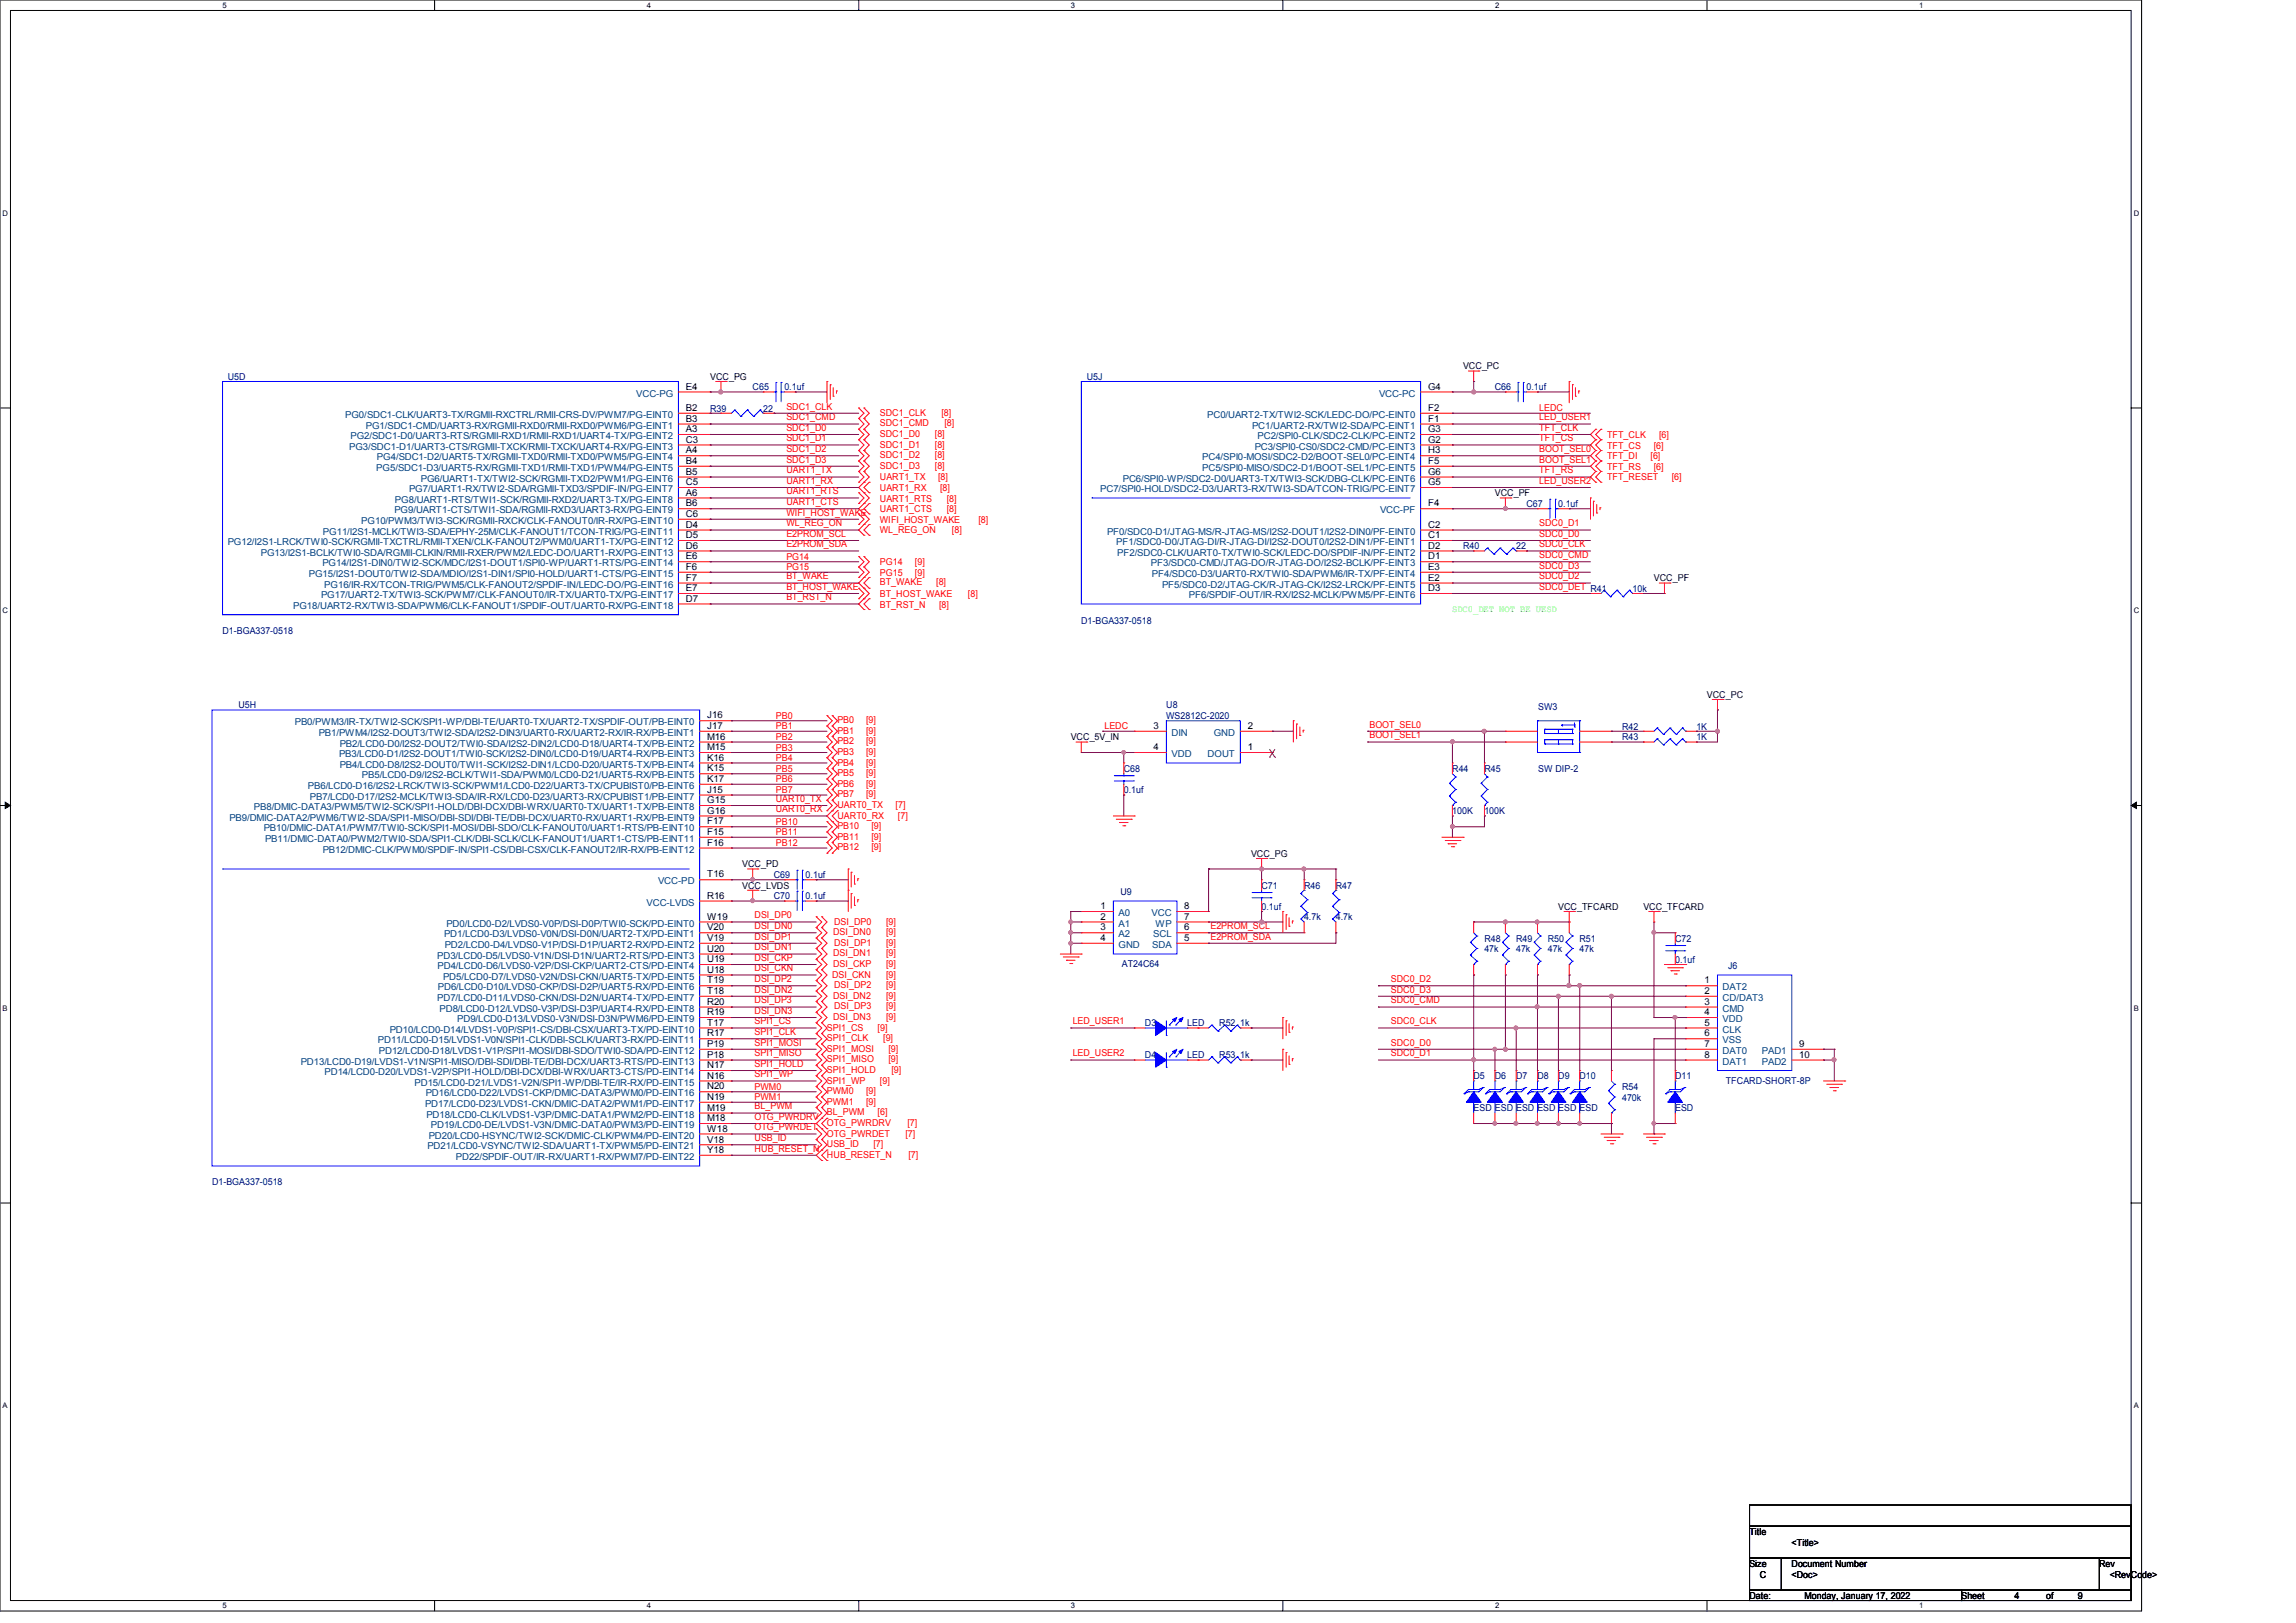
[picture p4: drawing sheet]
<svg xmlns="http://www.w3.org/2000/svg" width="297mm" height="210mm" viewBox="0 0 297 210" stroke-linecap="round" stroke-linejoin="round" font-family="sans-serif">
<defs><g id="words">
<g font-size="1.2">
<text x="189.3" y="47.8">VCC_PC</text>
<text x="88.7" y="50.4">E4</text>
<text x="88.7" y="53.2">B2</text>
<text x="91.9" y="49.1">VCC_PG</text>
<text x="184.7" y="53.2">F2</text>
<text x="184.7" y="50.4">G4</text>
<text x="88.7" y="54.6">B3</text>
<text x="88.7" y="55.9">A3</text>
<text x="88.7" y="57.3">C3</text>
<text x="88.7" y="58.7">A4</text>
<text x="184.7" y="54.6">F1</text>
<text x="184.7" y="55.9">G3</text>
<text x="184.7" y="57.3">G2</text>
<text x="184.7" y="58.7">H3</text>
<text x="88.7" y="60">B4</text>
<text x="88.7" y="61.4">B5</text>
<text x="88.7" y="62.8">C5</text>
<text x="88.7" y="64.1">A6</text>
<text x="88.7" y="65.5">B6</text>
<text x="184.7" y="60">F5</text>
<text x="184.7" y="61.4">G6</text>
<text x="184.7" y="62.8">G5</text>
<text x="184.7" y="65.5">F4</text>
<text x="193.4" y="64.2">VCC_PF</text>
<text x="88.7" y="66.9">C6</text>
<text x="88.7" y="68.3">D4</text>
<text x="88.7" y="69.6">D5</text>
<text x="88.7" y="71">D6</text>
<text x="184.7" y="68.3">C2</text>
<text x="184.7" y="69.6">C1</text>
<text x="184.7" y="71">D2</text>
<text x="88.7" y="72.4">E6</text>
<text x="88.7" y="73.7">F6</text>
<text x="88.7" y="75.1">F7</text>
<text x="88.7" y="76.5">E7</text>
<text x="88.7" y="77.9">D7</text>
<text x="184.7" y="72.4">D1</text>
<text x="184.7" y="73.7">E3</text>
<text x="184.7" y="75.1">E2</text>
<text x="184.7" y="76.5">D3</text>
<text x="213.9" y="75.2">VCC_PF</text>
<text x="91.5" y="93">J16</text>
<text x="91.5" y="94.3">J17</text>
<text x="91.5" y="95.7">M16</text>
<text x="138.5" y="95.8">VCC_5V_IN</text>
<text x="149.2" y="94.3">3</text>
<text x="161.4" y="94.3">2</text>
<text x="220.8" y="90.3">VCC_PC</text>
<text x="91.5" y="97.1">M15</text>
<text x="91.5" y="98.4">K16</text>
<text x="91.5" y="99.8">K15</text>
<text x="91.5" y="101.2">K17</text>
<text x="149.2" y="97.1">4</text>
<text x="161.4" y="97.1">1</text>
<text x="91.5" y="106.7">F17</text>
<text x="91.5" y="102.6">J15</text>
<text x="91.5" y="103.9">G15</text>
<text x="91.5" y="105.3">G16</text>
<text x="91.5" y="108">F15</text>
<text x="91.5" y="109.4">F16</text>
<text x="91.5" y="113.5">T16</text>
<text x="96" y="112.2">VCC_PD</text>
<text x="161.8" y="110.9">VCC_PG</text>
<text x="91.5" y="119">W19</text>
<text x="91.5" y="116.3">R16</text>
<text x="96" y="115">VCC_LVDS</text>
<text x="142.4" y="117.6">1</text>
<text x="142.4" y="119">2</text>
<text x="153.2" y="119">7</text>
<text x="153.2" y="117.6">8</text>
<text x="201.6" y="117.7">VCC_TFCARD</text>
<text x="212.6" y="117.7">VCC_TFCARD</text>
<text x="91.5" y="120.4">V20</text>
<text x="91.5" y="121.8">V19</text>
<text x="91.5" y="123.1">U20</text>
<text x="91.5" y="124.5">U19</text>
<text x="91.5" y="125.9">U18</text>
<text x="142.4" y="120.4">3</text>
<text x="142.4" y="121.8">4</text>
<text x="153.2" y="121.8">5</text>
<text x="153.2" y="120.4">6</text>
<text x="91.5" y="127.3">T19</text>
<text x="91.5" y="128.6">T18</text>
<text x="91.5" y="130">R20</text>
<text x="91.5" y="131.4">R19</text>
<text x="220.5" y="127.3">1</text>
<text x="220.5" y="128.6">2</text>
<text x="220.5" y="130">3</text>
<text x="220.5" y="131.4">4</text>
<text x="91.5" y="132.7">T17</text>
<text x="91.5" y="134.1">R17</text>
<text x="91.5" y="135.5">P19</text>
<text x="91.5" y="136.9">P18</text>
<text x="220.5" y="132.7">5</text>
<text x="220.5" y="134.1">6</text>
<text x="220.5" y="135.5">7</text>
<text x="220.5" y="136.9">8</text>
<text x="232.7" y="135.5">9</text>
<text x="232.7" y="136.9">10</text>
<text x="91.5" y="138.2">N17</text>
<text x="91.5" y="139.6">N16</text>
<text x="91.5" y="141">N20</text>
<text x="91.5" y="142.3">N19</text>
<text x="91.5" y="143.7">M19</text>
<text x="91.5" y="145.1">M18</text>
<text x="91.5" y="146.4">W18</text>
<text x="91.5" y="147.8">V18</text>
<text x="91.5" y="149.2">Y18</text>
<text x="226.3" y="198.6">Title</text>
<text x="226.3" y="202.7">Size</text>
<text x="231.8" y="202.7">Document Number</text>
<text x="231.8" y="200">&lt;Title&gt;</text>
<text x="271.5" y="202.7">Rev</text>
<text x="226.3" y="206.9">Date:</text>
<text x="227.6" y="204.1">C</text>
<text x="231.8" y="204.1">&lt;Doc&gt;</text>
<text x="233.4" y="206.9">Monday, January 17, 2022</text>
<text x="253.7" y="206.9">Sheet</text>
<text x="260.6" y="206.9">4</text>
<text x="264.7" y="206.9">of</text>
<text x="268.8" y="206.9">9</text>
<text x="272.9" y="204.1">&lt;RevCode&gt;</text>
</g>
<g font-size="1.2" fill="#000080">
<text x="29.5" y="49.1">U5D</text>
<text x="91.9" y="53.3">R39</text>
<text x="97.4" y="50.5">C65</text>
<text x="98.7" y="53.3">22</text>
<text x="101.5" y="50.5">0.1uf</text>
<text x="140.6" y="49.1">U5J</text>
<text x="193.4" y="50.5">C66</text>
<text x="197.5" y="50.5">0.1uf</text>
<text x="197.5" y="65.6">C67</text>
<text x="201.6" y="65.6">0.1uf</text>
<text x="189.3" y="71.1">R40</text>
<text x="196.1" y="71.1">22</text>
<text x="211.2" y="76.6">10k</text>
<text x="28.8" y="82">D1-BGA337-0518</text>
<text x="139.9" y="80.7">D1-BGA337-0518</text>
<text x="30.9" y="91.7">U5H</text>
<text x="150.9" y="91.7">U8</text>
<text x="150.9" y="93">WS2812C-2020</text>
<text x="199" y="91.9">SW3</text>
<text x="209.8" y="95.8">R43</text>
<text x="209.8" y="94.4">R42</text>
<text x="219.4" y="95.8">1K</text>
<text x="219.4" y="94.4">1K</text>
<text x="145.4" y="99.9">C68</text>
<text x="187.9" y="99.9">R44</text>
<text x="192" y="99.9">R45</text>
<text x="199" y="99.9">SW DIP-2</text>
<text x="145.4" y="102.6">0.1uf</text>
<text x="187.9" y="105.4">100K</text>
<text x="192" y="105.4">100K</text>
<text x="100.1" y="113.6">C69</text>
<text x="104.2" y="113.6">0.1uf</text>
<text x="100.1" y="116.3">C70</text>
<text x="104.2" y="116.3">0.1uf</text>
<text x="144.9" y="115.8">U9</text>
<text x="163.2" y="115">C71</text>
<text x="163.2" y="117.7">0.1uf</text>
<text x="168.7" y="115">R46</text>
<text x="168.7" y="119.1">4.7k</text>
<text x="172.8" y="115">R47</text>
<text x="172.8" y="119.1">4.7k</text>
<text x="145.1" y="125.1">AT24C64</text>
<text x="192" y="121.8">R48</text>
<text x="192" y="123.2">47k</text>
<text x="196.1" y="121.8">R49</text>
<text x="196.1" y="123.2">47k</text>
<text x="200.2" y="121.8">R50</text>
<text x="200.2" y="123.2">47k</text>
<text x="204.3" y="121.8">R51</text>
<text x="204.3" y="123.2">47k</text>
<text x="216.7" y="121.8">C72</text>
<text x="216.7" y="124.6">0.1uf</text>
<text x="223.5" y="125.4">J6</text>
<text x="148.1" y="132.8">D3</text>
<text x="148.1" y="136.9">D4</text>
<text x="153.6" y="132.8">LED</text>
<text x="153.6" y="136.9">LED</text>
<text x="157.7" y="132.8">R52</text>
<text x="157.7" y="136.9">R53</text>
<text x="160.4" y="132.8">1k</text>
<text x="160.4" y="136.9">1k</text>
<text x="190.6" y="139.7">D5</text>
<text x="190.6" y="143.8">ESD ESD ESD ESD ESD ESD</text>
<text x="193.4" y="139.7">D6</text>
<text x="196.1" y="139.7">D7</text>
<text x="198.9" y="139.7">D8</text>
<text x="201.6" y="139.7">D9</text>
<text x="204.3" y="139.7">D10</text>
<text x="209.8" y="141">R54</text>
<text x="209.8" y="142.4">470k</text>
<text x="216.7" y="139.7">D11</text>
<text x="216.7" y="143.8">ESD</text>
<text x="223.2" y="140.2">TFCARD-SHORT-8P</text>
<text x="27.4" y="153.4">D1-BGA337-0518</text>
</g>
<g font-size="1.2" fill="#004080">
<text x="82.3" y="51.3">VCC-PG</text>
<text x="178.4" y="51.3">VCC-PC</text>
<text x="44.7" y="54.1">PG0/SDC1-CLK/UART3-TX/RGMII-RXCTRL/RMII-CRS-DV/PWM7/PG-EINT0</text>
<text x="45.2" y="58.2">PG3/SDC1-D1/UART3-CTS/RGMII-TXCK/RMII-TXCK/UART4-RX/PG-EINT3</text>
<text x="45.3" y="56.8">PG2/SDC1-D0/UART3-RTS/RGMII-RXD1/RMII-RXD1/UART4-TX/PG-EINT2</text>
<text x="47.3" y="55.5">PG1/SDC1-CMD/UART3-RX/RGMII-RXD0/RMII-RXD0/PWM6/PG-EINT1</text>
<text x="48.8" y="59.6">PG4/SDC1-D2/UART5-TX/RGMII-TXD0/RMII-TXD0/PWM5/PG-EINT4</text>
<text x="155.5" y="59.6">PC4/SPI0-MOSI/SDC2-D2/BOOT-SEL0/PC-EINT4</text>
<text x="156.2" y="54.1">PC0/UART2-TX/TWI2-SCK/LEDC-DO/PC-EINT0</text>
<text x="162" y="55.5">PC1/UART2-RX/TWI2-SDA/PC-EINT1</text>
<text x="162.3" y="58.2">PC3/SPI0-CS0/SDC2-CMD/PC-EINT3</text>
<text x="162.7" y="56.8">PC2/SPI0-CLK/SDC2-CLK/PC-EINT2</text>
<text x="48.7" y="60.9">PG5/SDC1-D3/UART5-RX/RGMII-TXD1/RMII-TXD1/PWM4/PG-EINT5</text>
<text x="51.1" y="65">PG8/UART1-RTS/TWI1-SCK/RGMII-RXD2/UART3-TX/PG-EINT8</text>
<text x="52.9" y="63.7">PG7/UART1-RX/TWI2-SDA/RGMII-TXD3/SPDIF-IN/PG-EINT7</text>
<text x="54.4" y="62.3">PG6/UART1-TX/TWI2-SCK/RGMII-TXD2/PWM1/PG-EINT6</text>
<text x="142.3" y="63.7">PC7/SPI0-HOLD/SDC2-D3/UART3-RX/TWI3-SDA/TCON-TRIG/PC-EINT7</text>
<text x="145.2" y="62.3">PC6/SPI0-WP/SDC2-D0/UART3-TX/TWI3-SCK/DBG-CLK/PC-EINT6</text>
<text x="155.5" y="60.9">PC5/SPI0-MISO/SDC2-D1/BOOT-SEL1/PC-EINT5</text>
<text x="29.5" y="70.5">PG12/I2S1-LRCK/TWI0-SCK/RGMII-TXCTRL/RMII-TXEN/CLK-FANOUT2/PWM0/UART1-TX/PG-EINT12</text>
<text x="33.7" y="71.9">PG13/I2S1-BCLK/TWI0-SDA/RGMII-CLKIN/RMII-RXER/PWM2/LEDC-DO/UART1-RX/PG-EINT13</text>
<text x="41.8" y="69.2">PG11/I2S1-MCLK/TWI3-SDA/EPHY-25M/CLK-FANOUT1/TCON-TRIG/PG-EINT11</text>
<text x="46.7" y="67.8">PG10/PWM3/TWI3-SCK/RGMII-RXCK/CLK-FANOUT0/IR-RX/PG-EINT10</text>
<text x="51" y="66.4">PG9/UART1-CTS/TWI1-SDA/RGMII-RXD3/UART3-RX/PG-EINT9</text>
<text x="143.2" y="69.2">PF0/SDC0-D1/JTAG-MS/R-JTAG-MS/I2S2-DOUT1/I2S2-DIN0/PF-EINT0</text>
<text x="144.4" y="70.5">PF1/SDC0-D0/JTAG-DI/R-JTAG-DI/I2S2-DOUT0/I2S2-DIN1/PF-EINT1</text>
<text x="144.5" y="71.9">PF2/SDC0-CLK/UART0-TX/TWI0-SCK/LEDC-DO/SPDIF-IN/PF-EINT2</text>
<text x="178.5" y="66.4">VCC-PF</text>
<text x="40" y="74.6">PG15/I2S1-DOUT0/TWI2-SDA/MDIO/I2S1-DIN1/SPI0-HOLD/UART1-CTS/PG-EINT15</text>
<text x="41.5" y="77.4">PG17/UART2-TX/TWI3-SCK/PWM7/CLK-FANOUT0/IR-TX/UART0-TX/PG-EINT17</text>
<text x="41.7" y="73.3">PG14/I2S1-DIN0/TWI2-SCK/MDC/I2S1-DOUT1/SPI0-WP/UART1-RTS/PG-EINT14</text>
<text x="42" y="76">PG16/IR-RX/TCON-TRIG/PWM5/CLK-FANOUT2/SPDIF-IN/LEDC-DO/PG-EINT16</text>
<text x="148.9" y="73.3">PF3/SDC0-CMD/JTAG-DO/R-JTAG-DO/I2S2-BCLK/PF-EINT3</text>
<text x="149" y="74.6">PF4/SDC0-D3/UART0-RX/TWI0-SDA/PWM6/IR-TX/PF-EINT4</text>
<text x="150.3" y="76">PF5/SDC0-D2/JTAG-CK/R-JTAG-CK/I2S2-LRCK/PF-EINT5</text>
<text x="153.8" y="77.4">PF6/SPDIF-OUT/IR-RX/I2S2-MCLK/PWM5/PF-EINT6</text>
<text x="37.9" y="78.7">PG18/UART2-RX/TWI3-SDA/PWM6/CLK-FANOUT1/SPDIF-OUT/UART0-RX/PG-EINT18</text>
<text x="38.1" y="93.9">PB0/PWM3/IR-TX/TWI2-SCK/SPI1-WP/DBI-TE/UART0-TX/UART2-TX/SPDIF-OUT/PB-EINT0</text>
<text x="41.2" y="95.2">PB1/PWM4/I2S2-DOUT3/TWI2-SDA/I2S2-DIN3/UART0-RX/UART2-RX/IR-RX/PB-EINT1</text>
<text x="151.5" y="95.2">DIN</text>
<text x="157" y="95.2">GND</text>
<text x="43.9" y="98">PB3/LCD0-D1/I2S2-DOUT1/TWI0-SCK/I2S2-DIN0/LCD0-D19/UART4-RX/PB-EINT3</text>
<text x="43.9" y="96.6">PB2/LCD0-D0/I2S2-DOUT2/TWI0-SDA/I2S2-DIN2/LCD0-D18/UART4-TX/PB-EINT2</text>
<text x="43.9" y="99.3">PB4/LCD0-D8/I2S2-DOUT0/TWI1-SCK/I2S2-DIN1/LCD0-D20/UART5-TX/PB-EINT4</text>
<text x="46.8" y="100.7">PB5/LCD0-D9/I2S2-BCLK/TWI1-SDA/PWM0/LCD0-D21/UART5-RX/PB-EINT5</text>
<text x="151.5" y="98">VDD</text>
<text x="156.2" y="98">DOUT</text>
<text x="29.7" y="106.2">PB9/DMIC-DATA2/PWM6/TWI2-SDA/SPI1-MISO/DBI-SDI/DBI-TE/DBI-DCX/UART0-RX/UART1-RX/PB-EINT9</text>
<text x="32.8" y="104.8">PB8/DMIC-DATA3/PWM5/TWI2-SCK/SPI1-HOLD/DBI-DCX/DBI-WRX/UART0-TX/UART1-TX/PB-EINT8</text>
<text x="34.1" y="107.6">PB10/DMIC-DATA1/PWM7/TWI0-SCK/SPI1-MOSI/DBI-SDO/CLK-FANOUT0/UART1-RTS/PB-EINT10</text>
<text x="39.8" y="102.1">PB6/LCD0-D16/I2S2-LRCK/TWI3-SCK/PWM1/LCD0-D22/UART3-TX/CPUBIST0/PB-EINT6</text>
<text x="40.1" y="103.5">PB7/LCD0-D17/I2S2-MCLK/TWI3-SDA/IR-RX/LCD0-D23/UART3-RX/CPUBIST1/PB-EINT7</text>
<text x="34.3" y="108.9">PB11/DMIC-DATA0/PWM2/TWI0-SDA/SPI1-CLK/DBI-SCLK/CLK-FANOUT1/UART1-CTS/PB-EINT11</text>
<text x="41.7" y="110.3">PB12/DMIC-CLK/PWM0/SPDIF-IN/SPI1-CS/DBI-CSX/CLK-FANOUT2/IR-RX/PB-EINT12</text>
<text x="57.7" y="119.9">PD0/LCD0-D2/LVDS0-V0P/DSI-D0P/TWI0-SCK/PD-EINT0</text>
<text x="83.6" y="117.2">VCC-LVDS</text>
<text x="85.1" y="114.4">VCC-PD</text>
<text x="144.7" y="118.5">A0</text>
<text x="144.7" y="119.9">A1</text>
<text x="149" y="118.5">VCC</text>
<text x="149.5" y="119.9">WP</text>
<text x="56.6" y="124">PD3/LCD0-D5/LVDS0-V1N/DSI-D1N/UART2-RTS/PD-EINT3</text>
<text x="56.6" y="125.4">PD4/LCD0-D6/LVDS0-V2P/DSI-CKP/UART2-CTS/PD-EINT4</text>
<text x="57.4" y="121.3">PD1/LCD0-D3/LVDS0-V0N/DSI-D0N/UART2-TX/PD-EINT1</text>
<text x="57.5" y="122.6">PD2/LCD0-D4/LVDS0-V1P/DSI-D1P/UART2-RX/PD-EINT2</text>
<text x="144.7" y="121.3">A2</text>
<text x="144.7" y="122.6">GND</text>
<text x="149" y="122.6">SDA</text>
<text x="149.2" y="121.3">SCL</text>
<text x="56.6" y="129.5">PD7/LCD0-D11/LVDS0-CKN/DSI-D2N/UART4-TX/PD-EINT7</text>
<text x="56.6" y="128.1">PD6/LCD0-D10/LVDS0-CKP/DSI-D2P/UART5-RX/PD-EINT6</text>
<text x="56.9" y="130.9">PD8/LCD0-D12/LVDS0-V3P/DSI-D3P/UART4-RX/PD-EINT8</text>
<text x="57.3" y="126.7">PD5/LCD0-D7/LVDS0-V2N/DSI-CKN/UART5-TX/PD-EINT5</text>
<text x="222.8" y="128.1">DAT2</text>
<text x="222.8" y="129.5">CD/DAT3</text>
<text x="222.8" y="130.9">CMD</text>
<text x="38.9" y="137.8">PD13/LCD0-D19/LVDS1-V1N/SPI1-MISO/DBI-SDI/DBI-TE/DBI-DCX/UART3-RTS/PD-EINT13</text>
<text x="48.9" y="135">PD11/LCD0-D15/LVDS1-V0N/SPI1-CLK/DBI-SCLK/UART3-RX/PD-EINT11</text>
<text x="49" y="136.4">PD12/LCD0-D18/LVDS1-V1P/SPI1-MOSI/DBI-SDO/TWI0-SDA/PD-EINT12</text>
<text x="50.4" y="133.6">PD10/LCD0-D14/LVDS1-V0P/SPI1-CS/DBI-CSX/UART3-TX/PD-EINT10</text>
<text x="59.1" y="132.2">PD9/LCD0-D13/LVDS0-V3N/DSI-D3N/PWM6/PD-EINT9</text>
<text x="222.8" y="132.2">VDD</text>
<text x="222.8" y="133.6">CLK</text>
<text x="222.8" y="135">VSS</text>
<text x="222.8" y="136.4">DAT0</text>
<text x="222.8" y="137.8">DAT1</text>
<text x="227.9" y="136.4">PAD1</text>
<text x="227.9" y="137.8">PAD2</text>
<text x="42" y="139.1">PD14/LCD0-D20/LVDS1-V2P/SPI1-HOLD/DBI-DCX/DBI-WRX/UART3-CTS/PD-EINT14</text>
<text x="53.6" y="140.5">PD15/LCD0-D21/LVDS1-V2N/SPI1-WP/DBI-TE/IR-RX/PD-EINT15</text>
<text x="55" y="143.2">PD17/LCD0-D23/LVDS1-CKN/DMIC-DATA2/PWM1/PD-EINT17</text>
<text x="55.1" y="141.9">PD16/LCD0-D22/LVDS1-CKP/DMIC-DATA3/PWM0/PD-EINT16</text>
<text x="55.2" y="144.6">PD18/LCD0-CLK/LVDS1-V3P/DMIC-DATA1/PWM2/PD-EINT18</text>
<text x="55.3" y="148.7">PD21/LCD0-VSYNC/TWI2-SDA/UART1-TX/PWM5/PD-EINT21</text>
<text x="55.5" y="147.3">PD20/LCD0-HSYNC/TWI2-SCK/DMIC-CLK/PWM4/PD-EINT20</text>
<text x="55.8" y="146">PD19/LCD0-DE/LVDS1-V3N/DMIC-DATA0/PWM3/PD-EINT19</text>
<text x="59" y="150.1">PD22/SPDIF-OUT/IR-RX/UART1-RX/PWM7/PD-EINT22</text>
</g>
<g font-size="1.2" fill="#f00">
<text x="101.7" y="53">SDC1_CLK</text>
<text x="113.8" y="53.8">SDC1_CLK</text>
<text x="121.8" y="53.8">[8]</text>
<text x="199.1" y="53.2">LEDC</text>
<text x="101.7" y="54.4">SDC1_CMD</text>
<text x="101.7" y="55.8">SDC1_D0</text>
<text x="101.7" y="57.1">SDC1_D1</text>
<text x="101.7" y="58.5">SDC1_D2</text>
<text x="101.7" y="59.9">SDC1_D3</text>
<text x="113.8" y="55.2">SDC1_CMD</text>
<text x="113.8" y="56.6">SDC1_D0</text>
<text x="113.8" y="57.9">SDC1_D1</text>
<text x="113.8" y="59.3">SDC1_D2</text>
<text x="120.9" y="56.6">[8]</text>
<text x="120.9" y="57.9">[8]</text>
<text x="120.9" y="59.3">[8]</text>
<text x="122.2" y="55.2">[8]</text>
<text x="199.1" y="55.8">TFT_CLK</text>
<text x="199.1" y="57.1">TFT_CS</text>
<text x="199.1" y="58.5">BOOT_SEL0</text>
<text x="199.1" y="59.9">BOOT_SEL1</text>
<text x="199.1" y="54.4">LED_USER1</text>
<text x="207.9" y="58">TFT_CS</text>
<text x="207.9" y="56.7">TFT_CLK</text>
<text x="207.9" y="59.4">TFT_DI</text>
<text x="213.5" y="59.4">[6]</text>
<text x="213.9" y="58">[6]</text>
<text x="214.6" y="56.7">[6]</text>
<text x="101.7" y="61.3">UART1_TX</text>
<text x="101.7" y="62.6">UART1_RX</text>
<text x="101.7" y="64">UART1_RTS</text>
<text x="101.7" y="65.4">UART1_CTS</text>
<text x="113.8" y="60.7">SDC1_D3</text>
<text x="113.8" y="63.5">UART1_RX</text>
<text x="113.8" y="62.1">UART1_TX</text>
<text x="113.8" y="64.9">UART1_RTS</text>
<text x="120.9" y="60.7">[8]</text>
<text x="121.4" y="62.1">[8]</text>
<text x="121.6" y="63.5">[8]</text>
<text x="122.5" y="64.9">[8]</text>
<text x="199.1" y="61.3">TFT_RS</text>
<text x="199.1" y="62.6">LED_USER2</text>
<text x="207.9" y="60.8">TFT_RS</text>
<text x="207.9" y="62.1">TFT_RESET</text>
<text x="213.9" y="60.8">[6]</text>
<text x="216.3" y="62.1">[6]</text>
<text x="101.7" y="68.1">WL_REG_ON</text>
<text x="101.7" y="66.7">WIFI_HOST_WAKE</text>
<text x="101.7" y="69.5">E2PROM_SCL</text>
<text x="101.7" y="70.8">E2PROM_SDA</text>
<text x="113.8" y="66.3">UART1_CTS</text>
<text x="113.8" y="69">WL_REG_ON</text>
<text x="113.8" y="67.6">WIFI_HOST_WAKE</text>
<text x="122.5" y="66.3">[8]</text>
<text x="123.1" y="69">[8]</text>
<text x="126.6" y="67.6">[8]</text>
<text x="199.1" y="68.1">SDC0_D1</text>
<text x="199.1" y="69.5">SDC0_D0</text>
<text x="199.1" y="70.8">SDC0_CLK</text>
<text x="101.7" y="77.7">BT_RST_N</text>
<text x="101.7" y="75">BT_WAKE</text>
<text x="101.7" y="76.3">BT_HOST_WAKE</text>
<text x="101.7" y="72.4">PG14</text>
<text x="101.7" y="73.8">PG15</text>
<text x="113.8" y="75.7">BT_WAKE</text>
<text x="113.8" y="77.3">BT_HOST_WAKE</text>
<text x="113.8" y="73.2">PG14</text>
<text x="113.8" y="74.5">PG15</text>
<text x="118.4" y="73.2">[9]</text>
<text x="118.4" y="74.5">[9]</text>
<text x="121.1" y="75.7">[8]</text>
<text x="125.2" y="77.3">[8]</text>
<text x="199.1" y="72.2">SDC0_CMD</text>
<text x="199.1" y="73.6">SDC0_D3</text>
<text x="199.1" y="75">SDC0_D2</text>
<text x="199.1" y="76.3">SDC0_DET R41</text>
<text x="113.8" y="78.6">BT_RST_N</text>
<text x="121.5" y="78.6">[8]</text>
<text x="100.4" y="93">PB0</text>
<text x="100.4" y="94.4">PB1</text>
<text x="100.4" y="95.8">PB2</text>
<text x="108.3" y="93.6">PB0</text>
<text x="108.3" y="95">PB1</text>
<text x="112" y="93.6">[9]</text>
<text x="112" y="95">[9]</text>
<text x="142.9" y="94.4">LEDC</text>
<text x="177.1" y="94.1">BOOT_SEL0</text>
<text x="177.1" y="95.5">BOOT_SEL1</text>
<text x="100.4" y="97.1">PB3</text>
<text x="100.4" y="98.5">PB4</text>
<text x="100.4" y="99.9">PB5</text>
<text x="100.4" y="101.2">PB6</text>
<text x="108.3" y="96.3">PB2</text>
<text x="108.3" y="97.7">PB3</text>
<text x="108.3" y="99.1">PB4</text>
<text x="108.3" y="100.4">PB5</text>
<text x="108.3" y="101.8">PB6</text>
<text x="112" y="96.3">[9]</text>
<text x="112" y="97.7">[9]</text>
<text x="112" y="99.1">[9]</text>
<text x="112" y="100.4">[9]</text>
<text x="112" y="101.8">[9]</text>
<text x="100.4" y="103.8">UART0_TX</text>
<text x="100.4" y="105.1">UART0_RX</text>
<text x="100.4" y="102.6">PB7</text>
<text x="100.4" y="106.7">PB10</text>
<text x="108.3" y="105.9">UART0_RX</text>
<text x="108.3" y="104.6">UART0_TX</text>
<text x="108.3" y="103.2">PB7</text>
<text x="108.3" y="107.3">PB10</text>
<text x="112" y="103.2">[9]</text>
<text x="112.7" y="107.3">[9]</text>
<text x="115.9" y="104.6">[7]</text>
<text x="116.2" y="105.9">[7]</text>
<text x="100.4" y="109.5">PB12</text>
<text x="100.4" y="108.1">PB11</text>
<text x="108.3" y="108.7">PB11</text>
<text x="108.3" y="110">PB12</text>
<text x="112.7" y="108.7">[9]</text>
<text x="112.7" y="110">[9]</text>
<text x="97.6" y="118.8">DSI_DP0</text>
<text x="107.9" y="119.6">DSI_DP0</text>
<text x="114.6" y="119.6">[9]</text>
<text x="97.6" y="123">DSI_DN1</text>
<text x="97.6" y="121.6">DSI_DP1</text>
<text x="97.6" y="120.2">DSI_DN0</text>
<text x="97.6" y="125.7">DSI_CKN</text>
<text x="97.6" y="124.3">DSI_CKP</text>
<text x="107.8" y="123.7">DSI_DN1</text>
<text x="107.8" y="121">DSI_DN0</text>
<text x="107.8" y="125.1">DSI_CKP</text>
<text x="107.9" y="122.4">DSI_DP1</text>
<text x="114.6" y="123.7">[9]</text>
<text x="114.6" y="122.4">[9]</text>
<text x="114.6" y="121">[9]</text>
<text x="114.6" y="125.1">[9]</text>
<text x="156.6" y="121.6">E2PROM_SDA</text>
<text x="156.6" y="120.2">E2PROM_SCL</text>
<text x="97.6" y="128.4">DSI_DN2</text>
<text x="97.6" y="127.1">DSI_DP2</text>
<text x="97.6" y="131.2">DSI_DN3</text>
<text x="97.6" y="129.8">DSI_DP3</text>
<text x="107.6" y="126.5">DSI_CKN</text>
<text x="107.8" y="129.2">DSI_DN2</text>
<text x="107.8" y="132">DSI_DN3</text>
<text x="107.9" y="127.8">DSI_DP2</text>
<text x="107.9" y="130.6">DSI_DP3</text>
<text x="114.6" y="129.2">[9]</text>
<text x="114.6" y="127.8">[9]</text>
<text x="114.6" y="132">[9]</text>
<text x="114.6" y="130.6">[9]</text>
<text x="114.6" y="126.5">[9]</text>
<text x="179.9" y="129.8">SDC0_CMD</text>
<text x="179.9" y="128.4">SDC0_D3</text>
<text x="179.9" y="127.1">SDC0_D2</text>
<text x="97.6" y="132.5">SPI1_CS</text>
<text x="97.6" y="133.9">SPI1_CLK</text>
<text x="97.6" y="135.3">SPI1_MOSI</text>
<text x="97.6" y="136.7">SPI1_MISO</text>
<text x="107" y="133.3">SPI1_CS</text>
<text x="107" y="134.7">SPI1_CLK</text>
<text x="107" y="137.5">SPI1_MISO</text>
<text x="107" y="136.1">SPI1_MOSI</text>
<text x="113.5" y="133.3">[9]</text>
<text x="114.2" y="134.7">[9]</text>
<text x="114.9" y="137.5">[9]</text>
<text x="114.9" y="136.1">[9]</text>
<text x="138.8" y="132.5">LED_USER1</text>
<text x="138.8" y="136.7">LED_USER2</text>
<text x="179.9" y="136.7">SDC0_D1</text>
<text x="179.9" y="135.3">SDC0_D0</text>
<text x="179.9" y="132.5">SDC0_CLK</text>
<text x="97.6" y="138">SPI1_HOLD</text>
<text x="97.6" y="139.4">SPI1_WP</text>
<text x="97.6" y="143.6">BL_PWM</text>
<text x="97.6" y="141">PWM0</text>
<text x="97.6" y="142.4">PWM1</text>
<text x="107" y="138.9">SPI1_HOLD</text>
<text x="107" y="140.2">SPI1_WP</text>
<text x="107" y="141.6">PWM0</text>
<text x="107" y="143">PWM1</text>
<text x="112" y="141.6">[9]</text>
<text x="112" y="143">[9]</text>
<text x="113.8" y="140.2">[9]</text>
<text x="115.3" y="138.9">[9]</text>
<text x="97.6" y="147.7">USB_ID</text>
<text x="97.6" y="144.9">OTG_PWRDRV</text>
<text x="97.6" y="146.3">OTG_PWRDET</text>
<text x="97.6" y="149">HUB_RESET_N</text>
<text x="107" y="148.4">USB_ID</text>
<text x="107" y="145.7">OTG_PWRDRV</text>
<text x="107" y="147.1">OTG_PWRDET</text>
<text x="107" y="149.8">HUB_RESET_N</text>
<text x="107" y="144.3">BL_PWM</text>
<text x="113" y="148.4">[7]</text>
<text x="113.5" y="144.3">[6]</text>
<text x="117.1" y="147.1">[7]</text>
<text x="117.4" y="145.7">[7]</text>
<text x="117.5" y="149.8">[7]</text>
</g>
<text font-size="1.2" fill="#0f0" x="187.8" y="79.2">SDC0_DET NOT BE UESD</text>
<g font-size="1">
<text x="28.8" y="1">5</text>
<text x="83.7" y="1">4</text>
<text x="138.5" y="1">3</text>
<text x="193.4" y="1">2</text>
<text x="248.3" y="1">1</text>
<text x=".3" y="27.9">D</text>
<text x="276" y="27.9">D</text>
<text x=".3" y="79.4">C</text>
<text x="276" y="79.4">C</text>
<text x=".3" y="130.8">B</text>
<text x="276" y="130.8">B</text>
<text x=".3" y="182.2">A</text>
<text x="276" y="182.2">A</text>
<text x="28.8" y="208.1">5</text>
<text x="83.7" y="208.1">4</text>
<text x="138.5" y="208.1">3</text>
<text x="193.4" y="208.1">2</text>
<text x="248.3" y="208.1">1</text>
</g>
</g></defs>
<path d="M0 0h277v208.4h-277zM1.4 1.4h274.3v205.7h-274.3z" fill="none" stroke="#000" stroke-width=".13"/>
<g fill="#fff">
<path d="M28.8 .1h.5v1.1h-.5z"/>
<path d="M28.8 207.2h.5v1.1h-.5z"/>
</g>
<path d="M56.2 0v1.4M56.2 207.1v1.3" fill="none" stroke="#000" stroke-width=".13"/>
<g fill="#fff">
<path d="M83.7 .1h.5v1.1h-.5z"/>
<path d="M83.7 207.2h.5v1.1h-.5z"/>
</g>
<path d="M111.1 0v1.4M111.1 207.1v1.3" fill="none" stroke="#000" stroke-width=".13"/>
<g fill="#fff">
<path d="M138.5 .1h.6v1.1h-.6z"/>
<path d="M138.5 207.2h.6v1.1h-.6z"/>
</g>
<path d="M165.9 0v1.4M165.9 207.1v1.3" fill="none" stroke="#000" stroke-width=".13"/>
<g fill="#fff">
<path d="M193.4 .1h.5v1.1h-.5z"/>
<path d="M193.4 207.2h.5v1.1h-.5z"/>
</g>
<path d="M220.8 0v1.4M220.8 207.1v1.3" fill="none" stroke="#000" stroke-width=".13"/>
<g fill="#fff">
<path d="M248.2 .1h.6v1.1h-.6z"/>
<path d="M248.2 207.2h.6v1.1h-.6z"/>
<path d="M.3 27.1h.8v1.1h-.8z"/>
<path d="M276 27.1h.7v1.1h-.7z"/>
<path d="M.3 78.5h.8v1.1h-.8z"/>
<path d="M276 78.5h.7v1.1h-.7z"/>
</g>
<path d="M0 52.8h1.4M275.7 52.8h1.3" fill="none" stroke="#000" stroke-width=".13"/>
<g fill="#fff">
<path d="M.3 129.9h.7v1.1h-.7z"/>
<path d="M276 129.9h.6v1.1h-.6z"/>
</g>
<path d="M0 104.2h1.4M275.7 104.2h1.3" fill="none" stroke="#000" stroke-width=".13"/>
<path d="M.7 103.8l.7 .4-.7 .4zM275.7 104.2l.7-.4v.8z" fill="#000" stroke="#000" stroke-width=".13"/>
<g fill="#fff">
<path d="M.3 181.4h.7v1.1h-.7z"/>
<path d="M276 181.4h.6v1.1h-.6z"/>
</g>
<path d="M0 155.7h1.4M275.7 155.7h1.3M226.3 194.7h49.4v2.8h-49.4zM226.3 197.5h49.4v4.1h-49.4zM226.3 201.6h4.1v4.1h-4.1zM226.3 205.7h27.4v1.4h-27.4zM230.4 201.6h41.2v4.1h-41.2zM253.7 205.7h22v1.4h-22zM271.6 201.6h4.1v4.1h-4.1z" fill="none" stroke="#000" stroke-width=".13"/>
<g fill="none" stroke="#f00" stroke-width=".13">
<path d="M87.8 53.5h4.1M87.8 50.7h4.1M87.8 54.9h4.1M87.8 56.2h4.1M87.8 57.6h4.1M87.8 59h4.1M91.9 50.7h.1M91.9 53.5h.1M91.9 54.9h.1M91.9 56.2h.1M91.9 57.6h.1M91.9 59h.1"/>
<path d="M92.6 49.4h1.3M93.3 50.7h.1M93.3 53.5h.1M93.3 49.4v1.3M93.3 53.5h1.3M93.9 49.4h.1M98.7 50.7h.1M98.7 53.5h1.4M98.7 50.7h1.4M100.1 53.5h.1M101.5 50.7h1.4M102.9 50.7h.1"/>
<path d="M107 49.4h.1M107 49.4v2.7M107.4 49.8h.1M107.4 49.8v1.9M107.8 51.3h.1M107.8 50.2v1.1M108.2 50.6h.1M108.2 50.6v.3M111.1 54.1h.1M111.1 52.8h.1M111.1 55.5h.1M111.1 56.9h.1"/>
<path d="M111.1 58.3h.1M111.1 59.6h.1M111.1 52.8l.7 .7-.7 .6M111.1 54.1l.7 .8-.7 .6M111.1 55.5l.7 .7-.7 .7M111.1 56.9l.7 .7-.7 .7M111.1 58.3l.7 .7-.7 .6M111.1 59.6l.7 .7-.7 .7M111.8 54.1h.1M111.8 52.8h.1M111.8 55.5h.1M111.8 56.9h.1"/>
<path d="M111.8 58.3h.1M111.8 59.6h.1M111.8 52.8l.6 .7-.6 .6M111.8 54.1l.6 .8-.6 .6M111.8 55.5l.6 .7-.6 .7M111.8 56.9l.6 .7-.6 .7M111.8 58.3l.6 .7-.6 .6M111.8 59.6l.6 .7-.6 .7M183.8 53.5h4.1M183.8 50.7h4.1M183.8 54.9h4.1M183.8 56.2h4.1"/>
<path d="M183.8 57.6h4.1M183.8 59h4.1M187.9 53.5h.1M187.9 54.9h.1M187.9 56.2h.1M187.9 57.6h.1M187.9 59h.1M187.9 50.7h.1M189.9 48h1.4M190.6 49.4h.1M190.6 48v1.4M191.3 48h.1"/>
<path d="M194.7 50.7h.1M194.7 50.7h1.4M197.5 50.7h1.4M198.9 50.7h.1M203 49.4h.1M203 49.4v2.7M203.4 49.8h.1M203.4 49.8v1.9M203.8 51.3h.1M203.8 50.2v1.1M204.2 50.6h.1M204.2 50.6v.3"/>
<path d="M206.4 58.3h.1M206.4 56.9h.1M206.4 55.5h.1M206.4 59.6h.1M206.4 56.9l-.7 .7 .7 .7M206.4 55.5l-.7 .7 .7 .7M206.4 58.3l-.7 .7 .7 .6M206.4 59.6l-.7 .7 .7 .7M207.1 56.9h.1M207.1 58.3h.1M207.1 55.5h.1M207.1 59.6h.1"/>
<path d="M207.1 56.9l-.7 .7 .7 .7M207.1 55.5l-.7 .7 .7 .7M207.1 58.3l-.7 .7 .7 .6M207.1 59.6l-.7 .7 .7 .7M87.8 64.4h4.1M87.8 75.4h4.1M87.8 76.8h4.1M87.8 65.8h4.1M87.8 60.3h4.1M87.8 61.7h4.1M87.8 63.1h4.1M87.8 67.2h4.1"/>
<path d="M87.8 68.6h4.1M87.8 69.9h4.1M87.8 71.3h4.1M87.8 72.7h4.1M87.8 74h4.1M87.8 78.1h4.1M91.9 60.3h.1M91.9 61.7h.1M91.9 63.1h.1M91.9 64.4h.1M91.9 65.8h.1M91.9 67.2h.1"/>
<path d="M91.9 68.6h.1M91.9 69.9h.1M91.9 71.3h.1M91.9 72.7h.1M91.9 74h.1M91.9 75.4h.1M91.9 76.8h.1M91.9 78.1h.1M111.1 61h.1M111.1 62.4h.1M111.1 65.2h.1M111.1 63.8h.1"/>
<path d="M111.1 66.5h.1M111.1 67.9h.1M111.1 76.1h.1M111.1 77.5h.1M111.1 73.4h.1M111.1 72h.1M111.1 74.7h.1M111.1 61l.7 .7-.7 .7M111.1 63.8l.7 .6-.7 .8M111.1 66.5l.7 .7-.7 .7M111.1 76.1l.7 .7-.7 .7M111.1 72l.7 .7-.7 .7"/>
<path d="M111.1 73.4l.7 .6-.7 .7M111.8 61h.1M111.8 62.4h.1M111.8 63.8h.1M111.8 65.2h.1M111.8 66.5h.1M111.8 69.3h.1M111.8 67.9h.1M111.8 78.9h.1M111.8 77.5h.1M111.8 76.1h.1M111.8 74.7h.1"/>
<path d="M111.8 73.4h.1M111.8 72h.1M111.8 61l.6 .7-1.3 1.4 1.3 1.3-.6 .8M111.8 65.2l-.7 .6 1.3 1.4-.6 .7M111.8 67.9l-.7 .7 .7 .7M111.8 74.7l-.7 .7 1.3 1.4-1.3 1.3 .7 .8M111.8 72l.6 .7-.6 .7M111.8 73.4l.6 .6-.6 .7M112.4 63.8h.1M112.4 62.4h.1M112.4 66.5h.1M112.4 65.2h.1"/>
<path d="M112.4 67.9h.1M112.4 69.3h.1M112.4 77.5h.1M112.4 78.9h.1M112.4 74.7h.1M112.4 76.1h.1M112.4 62.4l-.6 .7 .6 .7M112.4 65.2l-.6 .6 .6 .7M112.4 67.9l-.6 .7 .6 .7M112.4 77.5l-.6 .6 .6 .8M112.4 74.7l-.6 .7 .6 .7M183.8 75.4h4.1"/>
<path d="M183.8 76.8h4.1M183.8 65.8h4.1M183.8 60.3h4.1M183.8 61.7h4.1M183.8 63.1h4.1M183.8 68.6h4.1M183.8 69.9h4.1M183.8 71.3h4.1M183.8 72.7h4.1M183.8 74h4.1M187.9 60.3h.1M187.9 61.7h.1"/>
<path d="M187.9 63.1h.1M187.9 68.6h.1M187.9 69.9h.1M187.9 71.3h.1M187.9 72.7h.1M187.9 74h.1M187.9 75.4h.1M187.9 76.8h.1M187.9 65.8h.1M190.6 71.3h.1M190.6 71.3h1.4M194.1 64.4h1.4"/>
<path d="M194.7 65.8h.1M194.7 64.4v1.4M195.5 64.4h.1M196.1 71.3h1.4M197.5 71.3h.1M198.9 65.8h.1M198.9 65.8h1.3M201.6 65.8h1.4M203 65.8h.1M205.7 64.4h.1M205.7 76.8h.1M205.7 64.4v2.8"/>
<path d="M205.7 76.8h1.4M206.1 64.9h.1M206.1 64.9v1.9M206.4 61h.1M206.4 62.4h.1M206.4 61l-.7 .7 .7 .7M206.5 66.4h.1M206.5 65.3v1.1M207 65.7h.1M207 65.7v.3M207.1 61h.1M207.1 62.4h.1"/>
<path d="M207.1 61l-.7 .7 .7 .7M211.2 76.8h1.4M212.6 76.8h.1M214.6 75.4h1.4M215.3 76.8h.1M215.3 75.4v1.4M216 75.4h.1M90.5 96h4.1M90.5 97.4h4.1M90.5 94.6h4.1M90.5 93.3h4.1M90.5 98.7h4.1"/>
<path d="M94.6 93.3h.1M94.6 94.6h.1M94.6 96h.1M94.6 97.4h.1M94.6 98.7h.1M107 93.9h.1M107 92.6h.1M107 95.3h.1M107 96.7h.1M107 98h.1M107 99.4h.1M107 92.6l.7 .7-.7 .6"/>
<path d="M107 93.9l.7 .7-.7 .7M107 95.3l.7 .7-.7 .7M107 96.7l.7 .7-.7 .6M107 98l.7 .7-.7 .7M107 99.4l.7 .7-.7 .7M107.7 93.9h.1M107.7 92.6h.1M107.7 95.3h.1M107.7 96.7h.1M107.7 98h.1M107.7 99.4h.1M107.7 92.6l.6 .7-.6 .6"/>
<path d="M107.7 93.9l.6 .7-.6 .7M107.7 95.3l.6 .7-.6 .7M107.7 96.7l.6 .7-.6 .6M107.7 98l.6 .7-.6 .7M107.7 99.4l.6 .7-.6 .7M139.2 96h1.4M139.9 97.4h.1M139.9 96v1.4M140.6 96h.1M145.4 98.7h.1M145.4 98.7v1.4M146.7 94.6h.1"/>
<path d="M146.7 97.4h.1M146.7 97.4h4.2M146.7 94.6h4.2M160.4 97.4h4.2M160.4 94.6h4.2M164.6 97.4h.1M164.6 94.6h.1M167.3 93.3h.1M167.3 93.3v2.7M167.7 93.7h.1M167.7 93.7v1.9M168.1 95.2h.1"/>
<path d="M168.1 94.1v1.1M168.6 94.5h.1M168.6 94.5v.2M187.9 98.7h.1M187.9 98.7v1.4M192 98.7h.1M192 98.7v1.4M194.7 94.6h.1M194.7 96h.1M194.7 96h4.2M194.7 94.6h4.2M204.3 96h4.1"/>
<path d="M204.3 94.6h4.1M208.4 94.6h.1M208.4 96h.1M212.6 96h.1M212.6 94.6h.1M212.6 96h1.4M212.6 94.6h1.4M218.1 96h1.4M218.1 94.6h1.4M219.5 96h.1M219.5 94.6h.1M221.5 90.5h1.4"/>
<path d="M222.2 91.9h.1M222.2 90.5v1.4M222.9 90.5h.1M90.5 108.3h4.1M90.5 105.6h4.1M90.5 113.8h4.1M90.5 107h4.1M90.5 109.7h4.1M90.5 100.1h4.1M90.5 101.5h4.1M90.5 102.9h4.1M90.5 104.2h4.1"/>
<path d="M90.5 119.3h4.1M90.5 116.6h4.1M94.6 107h.1M94.6 108.3h.1M94.6 109.7h.1M94.6 100.1h.1M94.6 101.5h.1M94.6 102.9h.1M94.6 104.2h.1M94.6 105.6h.1M94.6 119.3h.1M94.6 116.6h.1"/>
<path d="M94.6 113.8h.1M96.7 112.4h1.3M96.7 115.2h1.3M97.4 113.8h.1M97.4 116.6h.1M97.4 112.4v1.4M97.4 115.2v1.4M98 112.4h.1M98 115.2h.1M101.5 113.8h.1M101.5 116.6h.1M101.5 113.8h1.4"/>
<path d="M101.5 116.6h1.4M104.2 113.8h1.4M104.2 116.6h1.4M105.6 118.6h.1M105.6 113.8h.1M105.6 116.6h.1M105.6 118.6l.7 .7-.7 .7M106.3 118.6h.1M106.3 118.6l.7 .7-.7 .7M107 104.9h.1M107 103.5h.1M107 100.8h.1"/>
<path d="M107 102.2h.1M107 107.7h.1M107 106.3h.1M107 109h.1M107 110.4h.1M107 103.5l.7 .7-.7 .7M107 100.8l.7 .7-.7 .7M107 102.2l.7 .7-.7 .6M107 106.3l.7 .7-.7 .7M107 107.7l.7 .6-.7 .7M107 109l.7 .7-.7 .7M107.7 104.9h.1"/>
<path d="M107.7 106.3h.1M107.7 103.5h.1M107.7 100.8h.1M107.7 102.2h.1M107.7 107.7h.1M107.7 109h.1M107.7 110.4h.1M107.7 103.5l.6 .7-1.3 1.4 .7 .7M107.7 100.8l.6 .7-.6 .7M107.7 102.2l.6 .7-.6 .6M107.7 106.3l.6 .7-.6 .7M107.7 107.7l.6 .6-.6 .7"/>
<path d="M107.7 109l.6 .7-.6 .7M108.3 106.3h.1M108.3 104.9h.1M108.3 104.9l-.6 .7 .6 .7M109.7 112.4h.1M109.7 115.2h.1M109.7 112.4v5.5M110.1 112.9h.1M110.1 115.6h.1M110.1 112.9v1.9M110.1 115.6v1.9M110.5 114.4h.1"/>
<path d="M110.5 117.1h.1M110.5 113.3v1.1M110.5 116v1.1M111 113.7h.1M111 116.4h.1M111 113.7v.3M111 116.4v.3M139.9 117.9h.1M139.9 119.3h.1M139.9 117.9h4.1M139.9 119.3h4.1M144 105.6h2.7"/>
<path d="M144.4 106h1.9M144.8 106.4h.1M144.8 106.4h1.1M145.2 106.8h.3M145.4 102.9h.1M145.4 101.5v1.4M145.5 106.8h.1M146.3 106h.1M146.7 105.6h.1M152.2 117.9h4.1M152.2 119.3h4.1M156.3 119.3h.1"/>
<path d="M156.3 117.9h.1M162.5 111.1h1.4M163.2 112.4h.1M163.2 113.8h.1M163.2 117.9h.1M163.2 111.1v1.3M163.2 113.8v1.4M163.2 116.6v1.3M163.9 111.1h.1M165.9 117.9h.1M165.9 117.9v2.8M166.4 118.4h.1"/>
<path d="M166.4 118.4v1.9M166.8 119.8h.1M166.8 118.7v1.1M167.2 119.2h.1M167.2 119.2v.3M168.7 113.8h.1M168.7 113.8v1.4M168.7 119.3v1.4M172.8 113.8h.1M172.8 113.8v1.4M172.8 119.3v1.4M186.5 108.3h2.8"/>
<path d="M186.9 108.8h1.9M187.3 109.2h.1M187.3 109.2h1.1M187.7 109.6h.3M187.9 105.6h.1M187.9 104.2v1.4M188 109.6h.1M188.8 108.8h.1M189.3 108.3h.1M190.6 119.3h.1M190.6 119.3v1.4M192 105.6h.1"/>
<path d="M192 104.2v1.4M194.7 119.3h.1M194.7 119.3v1.4M198.9 119.3h.1M198.9 119.3v1.4M202.3 117.9h1.4M203 119.3h.1M203 117.9v2.8M203.7 117.9h.1M213.3 117.9h1.3M214 119.3h.1M214 117.9v1.4"/>
<path d="M214.6 117.9h.1M90.5 139.9h4.1M90.5 123.4h4.1M90.5 124.8h4.1M90.5 120.7h4.1M90.5 133h4.1M90.5 134.4h4.1M90.5 135.8h4.1M90.5 137.2h4.1M90.5 138.5h4.1M90.5 122h4.1M90.5 126.2h4.1"/>
<path d="M90.5 127.6h4.1M90.5 128.9h4.1M90.5 130.3h4.1M90.5 131.7h4.1M94.6 120.7h.1M94.6 133h.1M94.6 134.4h.1M94.6 135.8h.1M94.6 137.2h.1M94.6 138.5h.1M94.6 139.9h.1M94.6 122h.1"/>
<path d="M94.6 123.4h.1M94.6 124.8h.1M94.6 126.2h.1M94.6 127.6h.1M94.6 128.9h.1M94.6 130.3h.1M94.6 131.7h.1M105.6 129.6h.1M105.6 128.2h.1M105.6 126.9h.1M105.6 132.3h.1M105.6 131h.1"/>
<path d="M105.6 124.1h.1M105.6 122.7h.1M105.6 121.4h.1M105.6 120h.1M105.6 125.5h.1M105.6 133.7h.1M105.6 135.1h.1M105.6 137.8h.1M105.6 136.4h.1M105.6 139.2h.1M105.6 128.2l.7 .7-.7 .7M105.6 126.9l.7 .7-.7 .6"/>
<path d="M105.6 131l.7 .7-.7 .6M105.6 129.6l.7 .7-.7 .7M105.6 122.7l.7 .7-.7 .7M105.6 121.4l.7 .6-.7 .7M105.6 120l.7 .7-.7 .7M105.6 125.5l.7 .7-.7 .7M105.6 124.1l.7 .7-.7 .7M105.6 132.3l.7 .7-.7 .7M105.6 133.7l.7 .7-.7 .7M105.6 136.4l.7 .8-.7 .6M105.6 135.1l.7 .7-.7 .6M105.6 137.8l.7 .7-.7 .7"/>
<path d="M105.6 139.2l.7 .7-.7 .7M106.3 129.6h.1M106.3 128.2h.1M106.3 126.9h.1M106.3 132.3h.1M106.3 131h.1M106.3 124.1h.1M106.3 122.7h.1M106.3 121.4h.1M106.3 120h.1M106.3 125.5h.1M106.3 133.7h.1"/>
<path d="M106.3 135.1h.1M106.3 137.8h.1M106.3 136.4h.1M106.3 139.2h.1M106.3 128.2l.7 .7-.7 .7M106.3 126.9l.7 .7-.7 .6M106.3 131l.7 .7-.7 .6M106.3 129.6l.7 .7-.7 .7M106.3 122.7l.7 .7-.7 .7M106.3 121.4l.7 .6-.7 .7M106.3 120l.7 .7-.7 .7M106.3 125.5l.7 .7-.7 .7"/>
<path d="M106.3 124.1l.7 .7-.7 .7M106.3 132.3l.7 .7-.7 .7M106.3 133.7l.7 .7-.7 .7M106.3 136.4l.7 .8-.7 .6M106.3 135.1l.7 .7-.7 .6M106.3 137.8l.7 .7-.7 .7M106.3 139.2l.7 .7-.7 .7M137.2 123.4h2.7M137.5 123.8h2M138 124.2h.1M138 124.2h1.1M138.4 124.7h.2"/>
<path d="M138.6 124.7h.1M139.5 123.8h.1M139.9 123.4h.1M139.9 120.7h.1M139.9 122h.1M139.9 120.7h4.1M139.9 122h4.1M146.7 133h.1M146.7 137.2h.1M146.7 133h1.4M146.7 137.2h1.4M152.2 120.7h4.1"/>
<path d="M152.2 122h4.1M153.6 133h2.7M153.6 137.2h2.7M155 133h.1M155 137.2h.1M156.3 122h.1M156.3 120.7h.1M160.4 133h1.4M160.4 137.2h1.4M161.8 133h.1M161.8 137.2h.1M165.9 135.8h.1"/>
<path d="M165.9 131.7h.1M165.9 131.7v2.7M165.9 135.8v2.7M166.4 136.2h.1M166.4 132.1h.1M166.4 132.1v1.9M166.4 136.2v1.9M166.8 137.7h.1M166.8 133.6h.1M166.8 132.5v1.1M166.8 136.6v1.1M167.2 137h.1"/>
<path d="M167.2 132.9h.1M167.2 132.9v.3M167.2 137v.3M168.7 120.7h.1M172.8 120.7h.1M190.6 126.2h.1M190.6 138.5h.1M190.6 124.8v1.4M190.6 138.5v1.4M193.4 138.5h.1M193.4 138.5v1.4M194.7 126.2h.1"/>
<path d="M194.7 124.8v1.4M196.1 138.5h.1M196.1 138.5v1.4M198.9 126.2h.1M198.9 138.5h.1M198.9 124.8v1.4M198.9 138.5v1.4M201.6 138.5h.1M201.6 138.5v1.4M203 126.2h.1M203 124.8v1.4M204.3 138.5h.1"/>
<path d="M204.3 138.5v1.4M208.4 138.5h.1M208.4 138.5v1.4M215.3 124.8h2.8M215.7 125.2h1.9M216.2 125.6h.1M216.2 125.6h1.1M216.6 126h.2M216.7 120.7h.1M216.7 124.8h.1M216.7 138.5h.1M216.7 120.7v1.3"/>
<path d="M216.7 123.4v1.4M216.7 138.5v1.4M216.8 126h.1M217.6 125.2h.1M218.1 124.8h.1M218.1 127.6h.1M218.1 128.9h.1M218.1 130.3h.1M218.1 131.7h.1M218.1 133h.1M218.1 134.4h.1M218.1 135.8h.1"/>
<path d="M218.1 137.2h.1M218.1 133h4.1M218.1 134.4h4.1M218.1 135.8h4.1M218.1 137.2h4.1M218.1 127.6h4.1M218.1 128.9h4.1M218.1 130.3h4.1M218.1 131.7h4.1M231.8 135.8h4.1M231.8 137.2h4.1M235.9 135.8h.1"/>
<path d="M235.9 137.2h.1M235.9 139.9h2.7M238.6 139.9h.1M90.5 146.7h4.1M90.5 141.3h4.1M90.5 142.6h4.1M90.5 144h4.1M90.5 145.4h4.1M90.5 148.1h4.1M90.5 149.5h4.1M94.6 141.3h.1M94.6 142.6h.1"/>
<path d="M94.6 144h.1M94.6 145.4h.1M94.6 146.7h.1M94.6 148.1h.1M94.6 149.5h.1M105.6 147.4h.1M105.6 148.8h.1M105.6 140.6h.1M105.6 146h.1M105.6 144.7h.1M105.6 143.3h.1M105.6 141.9h.1"/>
<path d="M105.6 147.4l.7 .7-.7 .7M105.6 146l.7 .7-.7 .7M105.6 143.3l.7 .7-.7 .7M105.6 140.6l.7 .7-.7 .6M105.6 141.9l.7 .7-.7 .7M106.3 147.4h.1M106.3 148.8h.1M106.3 140.6h.1M106.3 144.7h.1M106.3 146h.1M106.3 150.2h.1M106.3 143.3h.1"/>
<path d="M106.3 141.9h.1M106.3 147.4l.7 .7-.7 .7M106.3 144.7l-.7 .7 .7 .6M106.3 146l.7 .7-.7 .7M106.3 148.8l-.7 .7 .7 .7M106.3 143.3l.7 .7-.7 .7M106.3 140.6l.7 .7-.7 .6M106.3 141.9l.7 .7-.7 .7M107 146h.1M107 144.7h.1M107 148.8h.1M107 150.2h.1"/>
<path d="M107 144.7l-.7 .7 .7 .6M107 148.8l-.7 .7 .7 .7M190.6 145.4h.1M190.6 144v1.4M193.4 145.4h.1M193.4 144v1.4M196.1 145.4h.1M196.1 144v1.4M198.9 145.4h.1M198.9 144v1.4M201.6 145.4h.1M201.6 144v1.4"/>
<path d="M204.3 145.4h.1M204.3 144v1.4M207.1 146.7h2.7M207.5 147.2h1.9M207.9 147.6h.1M207.9 147.6h1.1M208.3 148h.3M208.4 145.4h.1M208.4 144v1.4M208.6 148h.1M209.4 147.2h.1M209.8 146.7h.1"/>
<path d="M212.6 146.7h2.7M213 147.2h1.9M213.4 147.6h.1M213.4 147.6h1.1M213.8 148h.3M214.1 148h.1M214.9 147.2h.1M215.3 146.7h.1M216.7 145.4h.1M216.7 144v1.4M236.3 140.3h1.9M236.7 140.7h.1"/>
<path d="M236.7 140.7h1.1M237.2 141.1h.2M237.4 141.1h.1M238.2 140.3h.1"/>
</g>
<g fill="none" stroke="#00f" stroke-width=".13">
<path d="M28.8 49.4h59v30.1h-59zM95 53h.1M95 53l-.4 .5M95 53l.8 .9M95.8 53.9h.1M96.7 53h.1M96.7 53l-.9 .9M96.7 53l.8 .9M97.5 53.9h.1M98.3 53h.1M98.3 53l-.8 .9M98.3 53l.4 .5"/>
<path d="M98.7 53.5h.1M100.1 50.7h.3M100.4 50.7h.1M100.4 49.5h.1M100.4 49.5v2.5M101 49.5h.1M101 50.7h.1M101 50.7h.5M101 49.5v2.5M139.9 49.4h43.9v28.7h-43.9zM196.1 50.7h.3M196.4 50.7h.1"/>
<path d="M196.4 49.5h.1M196.4 49.5v2.5M197.1 49.5h.1M197.1 50.7h.1M197.1 50.7h.4M197.1 49.5v2.5M141.3 64.4h.1M141.3 64.4h41.1M192.4 70.9h.1M192.4 70.9l-.4 .4M192.4 70.9l.9 .8M193.3 71.7h.1"/>
<path d="M194.1 70.9h.1M194.1 70.9l-.8 .8M194.1 70.9l.8 .8M194.9 71.7h.1M195.7 70.9h.1M195.7 70.9l-.8 .8M195.7 70.9l.4 .4M196.1 71.3h.1M200.2 65.8h.3M200.5 65.8h.1M200.5 64.6h.1M200.5 64.6v2.5"/>
<path d="M201.2 64.6h.1M201.2 65.8h.1M201.2 65.8h.4M201.2 64.6v2.5M207.5 76.4h.1M207.5 76.4l-.4 .4M207.5 76.4l.8 .8M208.3 77.2h.1M209.2 76.4h.1M209.2 76.4l-.9 .8M209.2 76.4l.8 .8M210 77.2h.1"/>
<path d="M210.8 76.4h.1M210.8 76.4l-.8 .8M210.8 76.4l.4 .4M211.2 76.8h.1M27.4 91.9h63.1v59h-63.1zM150.9 93.3h9.5v5.4h-9.5zM198.9 97.4h.1M198.9 93.3h.1M198.9 93.3v4.1M198.9 93.3h5.4M198.9 97.4h5.4M199.8 94.9h.1"/>
<path d="M199.8 94.4h.1M199.8 96.3h.1M199.8 95.7h.1M199.8 94.4h3.6M199.8 94.9h3.6M199.8 94.4v.5M199.8 95.7v.6M199.8 95.7h3.6M199.8 96.3h3.6M201.6 94.9h.1M201.6 96.3h.1M201.6 94.4v.5"/>
<path d="M201.6 95.7v.6M202 93.8h.1M202 93.8l.1 .1M202 93.8h1.7M203.4 94.4h.1M203.4 94.9h.1M203.4 95.7h.1M203.4 96.3h.1M203.4 94.4v.5M203.4 95.7v.6M203.7 93.8h.1M203.7 94.1h.1"/>
<path d="M203.7 93.5v.6M204.3 93.3h.1M204.3 97.4h.1M204.3 93.3v4.1M214.4 95.6h.1M214.4 94.2h.1M214.4 95.6l-.4 .4M214.4 95.6l.8 .8M214.4 94.2l-.4 .4M214.4 94.2l.8 .8M215.2 96.4h.1M215.2 95h.1"/>
<path d="M216 95.6h.1M216 94.2h.1M216 95.6l-.8 .8M216 95.6l.8 .8M216 94.2l-.8 .8M216 94.2l.8 .8M216.8 96.4h.1M216.8 95h.1M217.6 95.6h.1M217.6 94.2h.1M217.6 95.6l-.8 .8M217.6 95.6l.5 .4"/>
<path d="M217.6 94.2l-.8 .8M217.6 94.2l.5 .4M218.1 96h.1M218.1 94.6h.1M28.8 112.4h.1M28.8 112.4h60.4M102.9 113.8h.2M102.9 116.6h.2M103.1 113.8h.1M103.1 112.6h.1M103.1 116.6h.1M103.1 115.3h.1"/>
<path d="M103.1 112.6v2.5M103.1 115.3v2.5M103.8 112.6h.1M103.8 113.8h.1M103.8 115.3h.1M103.8 116.6h.1M103.8 113.8h.4M103.8 112.6v2.5M103.8 115.3v2.5M103.8 116.6h.4M144 116.6h8.2v6.8h-8.2zM144.1 101h2.5"/>
<path d="M144.1 100.4h2.5M145.4 100.4h.1M145.4 101h.1M145.4 100.1v.3M145.4 101v.5M146.6 101h.1M146.6 100.4h.1M162 116.2h2.4M162 115.5h2.4M163.2 115.5h.1M163.2 116.2h.1M163.2 115.2v.3"/>
<path d="M163.2 116.2v.4M164.4 116.2h.1M164.4 115.5h.1M168.3 118.9h.1M168.3 117.3h.1M168.3 115.6h.1M168.3 118.9l.4 .4M168.3 117.3l.8 .8M168.3 115.6l.8 .8M168.7 115.2h.1M168.7 115.2l-.4 .4M169.1 118.1h.1"/>
<path d="M169.1 116.4h.1M169.1 118.1l-.8 .8M169.1 116.4l-.8 .9M172.4 118.9h.1M172.4 117.3h.1M172.4 115.6h.1M172.4 118.9l.4 .4M172.4 117.3l.8 .8M172.4 115.6l.8 .8M172.8 115.2h.1M172.8 115.2l-.4 .4M173.2 118.1h.1"/>
<path d="M173.2 116.4h.1M173.2 118.1l-.8 .8M173.2 116.4l-.8 .9M187.5 101.3h.1M187.5 103h.1M187.5 101.3l.8 .9M187.5 103l.8 .8M187.9 104.2h.1M187.9 100.1l.4 .4M188.3 100.5h.1M188.3 102.2h.1M188.3 103.8h.1"/>
<path d="M188.3 100.5l-.8 .8M188.3 102.2l-.8 .8M188.3 103.8l-.4 .4M191.6 101.3h.1M191.6 103h.1M191.6 101.3l.8 .9M191.6 103l.8 .8M192 104.2h.1M192 100.1l.4 .4M192.4 100.5h.1M192.4 102.2h.1M192.4 103.8h.1"/>
<path d="M192.4 100.5l-.8 .8M192.4 102.2l-.8 .8M192.4 103.8l-.4 .4M148.1 133h1.4M148.1 137.2h1.4M149.5 133h.1M149.5 137.2h.1M150.9 134h.1M150.9 138.1h.1M150.9 132.1v1.9M150.9 136.2v1.9M150.9 133h2.7"/>
<path d="M150.9 137.2h2.7M151.3 132.6h.1M151.3 136.7h.1M152.1 132.6h.1M152.1 136.7h.1M152.1 131.8l-.8 .8M152.1 135.9l-.8 .8M152.9 131.8l-.8 .8M152.9 135.9l-.8 .8M153.6 133h.1M153.6 137.2h.1M156.8 132.6h.1"/>
<path d="M156.8 136.7h.1M156.8 132.6l-.5 .4M156.8 132.6l.8 .8M156.8 136.7l-.5 .5M156.8 136.7l.8 .8M157.6 133.4h.1M157.6 137.5h.1M158.4 132.6h.1M158.4 136.7h.1M158.4 132.6l-.8 .8M158.4 132.6l.8 .8M158.4 136.7l-.8 .8"/>
<path d="M158.4 136.7l.8 .8M159.2 133.4h.1M159.2 137.5h.1M160.1 132.6h.1M160.1 136.7h.1M160.1 132.6l-.9 .8M160.1 132.6l.3 .4M160.1 136.7l-.9 .8M160.1 136.7l.3 .5M160.4 133h.1M160.4 137.2h.1M190.2 121.9h.1"/>
<path d="M190.2 123.6h.1M190.2 121.9l.9 .8M190.2 123.6l.9 .8M190.6 124.8h.1M190.6 139.9h.1M190.6 120.7l.5 .4M190.6 139.9v1.1M191.1 121.1h.1M191.1 122.7h.1M191.1 124.4h.1M191.1 121.1l-.9 .8M191.1 122.7l-.9 .9"/>
<path d="M191.1 124.4l-.5 .4M193.4 139.9h.1M193.4 139.9v1.1M194.4 121.9h.1M194.4 123.6h.1M194.4 121.9l.8 .8M194.4 123.6l.8 .8M194.7 124.8h.1M194.7 120.7l.5 .4M195.2 121.1h.1M195.2 122.7h.1M195.2 124.4h.1"/>
<path d="M195.2 121.1l-.8 .8M195.2 122.7l-.8 .9M195.2 124.4l-.5 .4M196.1 139.9h.1M196.1 139.9v1.1M198.5 121.9h.1M198.5 123.6h.1M198.5 121.9l.8 .8M198.5 123.6l.8 .8M198.9 124.8h.1M198.9 139.9h.1M198.9 120.7l.4 .4"/>
<path d="M198.9 139.9v1.1M199.3 121.1h.1M199.3 122.7h.1M199.3 124.4h.1M199.3 121.1l-.8 .8M199.3 122.7l-.8 .9M199.3 124.4l-.4 .4M201.6 139.9h.1M201.6 139.9v1.1M202.6 121.9h.1M202.6 123.6h.1M202.6 121.9l.8 .8"/>
<path d="M202.6 123.6l.8 .8M203 124.8h.1M203 120.7l.4 .4M203.4 121.1h.1M203.4 122.7h.1M203.4 124.4h.1M203.4 121.1l-.8 .8M203.4 122.7l-.8 .9M203.4 124.4l-.4 .4M204.3 139.9h.1M204.3 139.9v1.1M208.4 139.9l.5 .4"/>
<path d="M215.5 123h2.4M215.5 122.3h2.4M216.7 122.3h.1M216.7 123h.1M216.7 139.9h.1M216.7 122v.3M216.7 123v.4M216.7 139.9v1.1M217.9 123h.1M217.9 122.3h.1M222.2 126.2h9.6v12.3h-9.6zM189.4 141.5h.1"/>
<path d="M189.9 141h.1M189.9 141.3h.1M189.9 141l-.5 .5M189.9 141.3l-.5 .2M190.6 142.6h.1M190.6 142.6v1.4M191.9 140.7h.1M191.9 140.7l-.6 .3h-1.4M191.9 140.7l-.6 .6h-1.4M192.2 141.5h.1M192.7 141h.1M192.7 141.3h.1"/>
<path d="M192.7 141l-.5 .5M192.7 141.3l-.5 .2M193.4 142.6h.1M193.4 142.6v1.4M194.6 140.7h.1M194.6 140.7l-.5 .3h-1.4M194.6 140.7l-.5 .6h-1.4M194.9 141.5h.1M195.5 141h.1M195.5 141.3h.1M195.5 141l-.6 .5M195.5 141.3l-.6 .2"/>
<path d="M196.1 142.6h.1M196.1 142.6v1.4M197.4 140.7h.1M197.4 140.7l-.6 .3h-1.3M197.4 140.7l-.6 .6h-1.3M197.6 141.5h.1M198.2 141h.1M198.2 141.3h.1M198.2 141l-.6 .5M198.2 141.3l-.6 .2M198.9 142.6h.1M198.9 142.6v1.4"/>
<path d="M200.1 140.7h.1M200.1 140.7l-.5 .3h-1.4M200.1 140.7l-.5 .6h-1.4M200.4 141.5h.1M200.9 141h.1M200.9 141.3h.1M200.9 141l-.5 .5M200.9 141.3l-.5 .2M201.6 142.6h.1M201.6 142.6v1.4M202.9 140.7h.1M202.9 140.7l-.6 .3h-1.4"/>
<path d="M202.9 140.7l-.6 .6h-1.4M203.1 141.5h.1M203.7 141h.1M203.7 141.3h.1M203.7 141l-.6 .5M203.7 141.3l-.6 .2M204.3 142.6h.1M204.3 142.6v1.4M205.6 140.7h.1M205.6 140.7l-.6 .3h-1.3M205.6 140.7l-.6 .6h-1.3M208.1 141.1h.1"/>
<path d="M208.1 142.7h.1M208.1 141.1l.8 .8M208.1 142.7l.8 .9M208.4 144h.1M208.9 140.3h.1M208.9 141.9h.1M208.9 143.6h.1M208.9 140.3l-.8 .8M208.9 141.9l-.8 .8M208.9 143.6l-.5 .4M215.5 141.5h.1M216 141h.1"/>
<path d="M216 141.3h.1M216 141l-.5 .5M216 141.3l-.5 .2M216.7 142.6h.1M216.7 142.6v1.4M217.9 140.7h.1M217.9 140.7l-.5 .3h-1.4M217.9 140.7l-.5 .6h-1.4"/>
</g>
<path d="M164.2 98h.1M164.2 96.9l.7 1.1M164.9 98h.1M164.9 96.9l-.7 1.1" fill="none" stroke="#804000" stroke-width=".13"/>
<g fill="#00f" stroke="#00f" stroke-width=".13">
<path d="M193.4 141.3l1 1.3h-2z" fill-rule="evenodd"/>
<path d="M190.6 141.3l1 1.3h-1.9z" fill-rule="evenodd"/>
<path d="M149.5 132.1l1.4 .9-1.4 1z" fill-rule="evenodd"/>
<path d="M152.5 131.9l.5-.2-.2 .5z" fill-rule="evenodd"/>
<path d="M151.7 131.9l.5-.2-.2 .5z" fill-rule="evenodd"/>
<path d="M149.5 136.2l1.4 1-1.4 .9z" fill-rule="evenodd"/>
<path d="M152.5 136.1l.5-.3-.2 .5z" fill-rule="evenodd"/>
<path d="M151.7 136.1l.5-.3-.2 .5z" fill-rule="evenodd"/>
<path d="M198.9 141.3l.9 1.3h-1.9z" fill-rule="evenodd"/>
<path d="M204.3 141.3l1 1.3h-1.9z" fill-rule="evenodd"/>
<path d="M196.1 141.3l1 1.3h-1.9z" fill-rule="evenodd"/>
<path d="M201.6 141.3l1 1.3h-1.9z" fill-rule="evenodd"/>
<path d="M216.7 141.3l.9 1.3h-1.9z" fill-rule="evenodd"/>
</g>
<g fill="none" stroke="#800040" stroke-width=".13">
<path d="M91.9 50.7h.1M91.9 53.5h.1M91.9 54.9h.1M91.9 56.2h.1M91.9 57.6h.1M91.9 59h.1M91.9 50.7h6.8M91.9 53.5h1.4M91.9 54.9h19.2M91.9 56.2h19.2M91.9 57.6h19.2M91.9 59h19.2"/>
<path d="M93.3 50.7h.1M100.1 53.5h.1M100.1 53.5h11M102.9 50.7h.1M102.9 50.7h4.1M187.9 50.7h.1M187.9 56.2h.1M187.9 57.6h.1M187.9 59h.1M187.9 53.5h.1M187.9 54.9h.1M187.9 50.7h6.8"/>
<path d="M187.9 53.5h17.8M187.9 54.9h17.8M187.9 56.2h17.8M187.9 57.6h17.8M187.9 59h17.8M190.6 49.4h.1M190.6 50.7h.1M190.6 49.4v1.3M198.9 50.7h.1M198.9 50.7h4.1M91.9 60.3h.1M91.9 61.7h.1"/>
<path d="M91.9 63.1h.1M91.9 64.4h.1M91.9 65.8h.1M91.9 68.6h.1M91.9 78.1h.1M91.9 67.2h.1M91.9 75.4h.1M91.9 76.8h.1M91.9 69.9h.1M91.9 71.3h.1M91.9 72.7h.1M91.9 74h.1"/>
<path d="M91.9 68.6h19.2M91.9 69.9h19.2M91.9 71.3h19.2M91.9 72.7h19.2M91.9 74h19.2M91.9 75.4h19.2M91.9 76.8h19.2M91.9 65.8h19.2M91.9 60.3h19.2M91.9 61.7h19.2M91.9 63.1h19.2M91.9 64.4h19.2"/>
<path d="M91.9 78.1h19.2M91.9 67.2h19.2M187.9 68.6h.1M187.9 69.9h.1M187.9 72.7h.1M187.9 74h.1M187.9 75.4h.1M187.9 76.8h.1M187.9 71.3h.1M187.9 65.8h.1M187.9 60.3h.1M187.9 61.7h.1"/>
<path d="M187.9 63.1h.1M187.9 68.6h17.8M187.9 69.9h17.8M187.9 71.3h2.7M187.9 72.7h17.8M187.9 74h17.8M187.9 75.4h17.8M187.9 76.8h17.8M187.9 65.8h11M187.9 60.3h17.8M187.9 61.7h17.8M187.9 63.1h17.8"/>
<path d="M194.7 65.8h.1M197.5 71.3h.1M197.5 71.3h8.2M203 65.8h.1M203 65.8h2.7M212.6 76.8h.1M212.6 76.8h2.7M94.6 93.3h.1M94.6 94.6h.1M94.6 96h.1M94.6 97.4h.1M94.6 98.7h.1"/>
<path d="M94.6 94.6h12.4M94.6 96h12.4M94.6 93.3h12.4M94.6 97.4h12.4M94.6 98.7h12.4M139.9 97.4h.1M139.9 97.4h6.8M142.6 94.6h.1M142.6 94.6h4.1M145.4 97.4h.1M145.4 97.4v1.3M164.6 94.6h.1"/>
<path d="M164.6 94.6h2.7M176.9 94.6h.1M176.9 96h.1M176.9 94.6h17.8M176.9 96h17.8M187.9 96h.1M187.9 96v2.7M192 94.6h.1M192 94.6v4.1M208.4 94.6h.1M208.4 96h.1M208.4 94.6h4.2"/>
<path d="M208.4 96h4.2M219.5 94.6h.1M219.5 96h.1M219.5 94.6h2.7M222.2 91.9h.1M222.2 94.6h.1M222.2 91.9v4.1h-2.7M94.6 113.8h.1M94.6 116.6h.1M94.6 104.2h.1M94.6 105.6h.1M94.6 119.3h.1"/>
<path d="M94.6 100.1h.1M94.6 101.5h.1M94.6 102.9h.1M94.6 109.7h.1M94.6 108.3h.1M94.6 107h.1M94.6 119.3h11M94.6 113.8h6.9M94.6 116.6h6.9M94.6 104.2h12.4M94.6 105.6h12.4M94.6 107h12.4"/>
<path d="M94.6 100.1h12.4M94.6 101.5h12.4M94.6 102.9h12.4M94.6 109.7h12.4M94.6 108.3h12.4M97.4 113.8h.1M97.4 116.6h.1M105.6 113.8h.1M105.6 116.6h.1M105.6 113.8h4.1M105.6 116.6h4.1M138.5 117.9h.1"/>
<path d="M138.5 119.3h.1M138.5 119.3h1.4M138.5 117.9v5.5M138.5 117.9h1.4M145.4 102.9h.1M145.4 102.9v2.7M156.3 119.3h.1M156.3 112.4h.1M156.3 119.3h9.6M156.3 112.4v5.5M156.3 112.4h16.5M163.2 112.4h.1"/>
<path d="M163.2 117.9h.1M163.2 119.3h.1M163.2 112.4v1.4M163.2 117.9v1.4M168.7 112.4h.1M168.7 112.4v1.4M172.8 112.4h.1M172.8 112.4v1.4M187.9 105.6h.1M187.9 107h.1M187.9 105.6v2.7M190.6 119.3h.1"/>
<path d="M190.6 119.3h12.4M192 105.6h.1M192 105.6v1.4h-4.1M194.7 119.3h.1M198.9 119.3h.1M214 119.3v12.4M94.6 133h.1M94.6 134.4h.1M94.6 135.8h.1M94.6 137.2h.1M94.6 138.5h.1M94.6 139.9h.1"/>
<path d="M94.6 128.9h.1M94.6 127.6h.1M94.6 131.7h.1M94.6 130.3h.1M94.6 123.4h.1M94.6 122h.1M94.6 120.7h.1M94.6 126.2h.1M94.6 124.8h.1M94.6 137.2h11M94.6 135.8h11M94.6 133h11"/>
<path d="M94.6 130.3h11M94.6 128.9h11M94.6 127.6h11M94.6 134.4h11M94.6 131.7h11M94.6 138.5h11M94.6 139.9h11M94.6 123.4h11M94.6 122h11M94.6 120.7h11M94.6 126.2h11M94.6 124.8h11"/>
<path d="M138.5 122h.1M138.5 120.7h.1M138.5 133h.1M138.5 137.2h.1M138.5 137.2h8.2M138.5 133h8.2M138.5 122h1.4M138.5 120.7h1.4M156.3 122h.1M156.3 120.7h.1M156.3 120.7h12.4M161.8 137.2h.1"/>
<path d="M161.8 133h.1M161.8 137.2h4.1M161.8 133h4.1M172.8 120.7h.1M172.8 120.7v1.3h-16.5M178.3 130.3h.1M178.3 127.6h.1M178.3 137.2h39.8M178.3 135.8h39.8M178.3 133h39.8M178.3 130.3h39.8M178.3 128.9h39.8"/>
<path d="M178.3 127.6h39.8M190.6 137.2h.1M190.6 126.2h.1M190.6 126.2v12.3M193.4 135.8h.1M193.4 135.8v2.7M194.7 126.2h.1M194.7 135.8h.1M194.7 126.2v9.6M196.1 133h.1M196.1 133v5.5M198.9 126.2h.1"/>
<path d="M198.9 130.3h.1M198.9 126.2v12.3M201.6 128.9h.1M201.6 128.9v9.6M203 126.2h.1M203 126.2v1.4M204.3 127.6h.1M204.3 127.6v10.9M208.4 128.9h.1M208.4 128.9v9.6M214 134.4h.1M214 120.7h.1"/>
<path d="M214 131.7h.1M214 134.4h4.1M214 134.4v12.3M214 131.7h4.1M214 120.7h2.7M216.7 131.7h.1M216.7 131.7v6.8M218.1 133h.1M218.1 127.6h.1M218.1 131.7h.1M235.9 135.8h.1M235.9 137.2h.1"/>
<path d="M235.9 137.2h1.4M235.9 135.8h1.4M237.3 135.8h.1M237.3 137.2h.1M237.3 135.8v4.1M94.6 148.1h.1M94.6 145.4h.1M94.6 146.7h.1M94.6 149.5h.1M94.6 144h.1M94.6 141.3h.1M94.6 142.6h.1"/>
<path d="M94.6 148.1h11M94.6 145.4h11M94.6 146.7h11M94.6 149.5h11M94.6 144h11M94.6 141.3h11M94.6 142.6h11M190.6 145.4h17.8M193.4 145.4h.1M196.1 145.4h.1M198.9 145.4h.1M201.6 145.4h.1"/>
<path d="M204.3 145.4h.1M208.4 145.4h.1M208.4 145.4v1.3M214 145.4h.1M214 146.7h.1M214 145.4h2.7"/>
</g>
<g fill="#f0f" stroke="#f0f" stroke-width=".13">
<circle cx="193.3" cy="135.8" r=".24"/>
<circle cx="202.9" cy="127.5" r=".25"/>
<circle cx="213.9" cy="145.4" r=".23"/>
<circle cx="237.2" cy="137.1" r=".25"/>
<circle cx="208.4" cy="128.9" r=".25"/>
<circle cx="198.8" cy="130.3" r=".25"/>
<circle cx="194.7" cy="135.8" r=".25"/>
<circle cx="190.6" cy="137.1" r=".25"/>
<circle cx="194.7" cy="119.3" r=".25"/>
<circle cx="198.8" cy="119.3" r=".25"/>
<circle cx="194.7" cy="65.8" r=".25"/>
<circle cx="93.2" cy="50.7" r=".25"/>
<circle cx="190.6" cy="50.7" r=".25"/>
<circle cx="97.3" cy="113.8" r=".24"/>
<circle cx="97.3" cy="116.5" r=".24"/>
<circle cx="192" cy="94.6" r=".25"/>
<circle cx="187.9" cy="96" r=".25"/>
<circle cx="187.9" cy="106.9" r=".25"/>
<circle cx="222.2" cy="94.6" r=".25"/>
<circle cx="138.5" cy="122" r=".24"/>
<circle cx="138.5" cy="119.3" r=".24"/>
<circle cx="138.5" cy="120.6" r=".24"/>
<circle cx="163.2" cy="119.3" r=".25"/>
<circle cx="163.2" cy="112.4" r=".25"/>
<circle cx="168.7" cy="112.4" r=".25"/>
<circle cx="145.4" cy="97.3" r=".23"/>
<circle cx="213.9" cy="120.6" r=".24"/>
<circle cx="196.1" cy="133" r=".25"/>
<circle cx="201.6" cy="128.9" r=".25"/>
<circle cx="204.3" cy="127.5" r=".25"/>
<circle cx="193.4" cy="145.4" r=".23"/>
<circle cx="196.1" cy="145.4" r=".24"/>
<circle cx="198.8" cy="145.4" r=".24"/>
<circle cx="201.6" cy="145.4" r=".24"/>
<circle cx="204.4" cy="145.4" r=".24"/>
<circle cx="216.7" cy="131.6" r=".24"/>
</g>
<use href="#words"/>
</svg>
